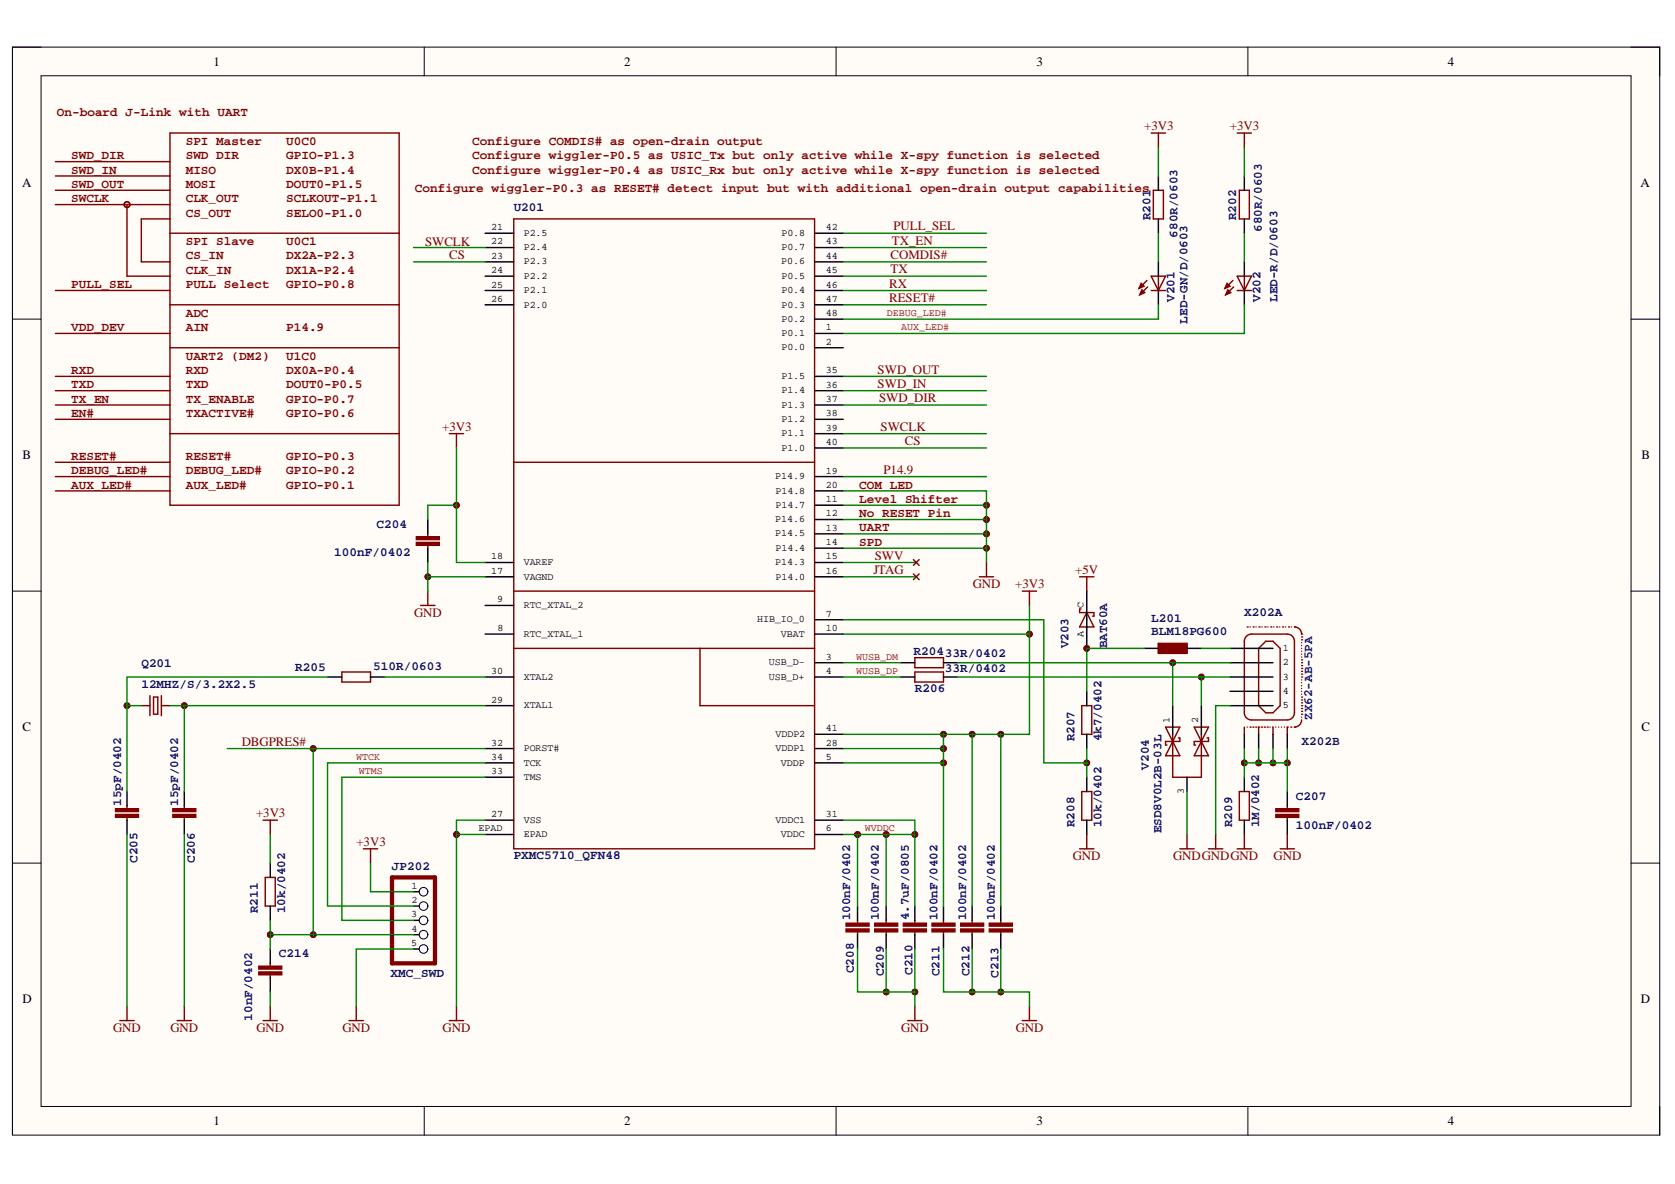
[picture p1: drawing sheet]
<svg xmlns="http://www.w3.org/2000/svg" width="297mm" height="210mm" viewBox="0 0 297 210" stroke-linecap="round" stroke-linejoin="round" font-family="sans-serif">
<defs><g id="words">
<g font-size="2.3">
<text x="37.8" y="11.7">1</text>
<text x="110.7" y="11.7">2</text>
<text x="183.8" y="11.7">3</text>
<text x="256.8" y="11.7">4</text>
<text x="3.9" y="33.2">A</text>
<text x="290.9" y="33.2">A</text>
<text x="4" y="81.4">B</text>
<text x="291.1" y="81.4">B</text>
<text x="4" y="129.7">C</text>
<text x="291.1" y="129.7">C</text>
<text x="4" y="177.9">D</text>
<text x="291" y="177.9">D</text>
<text x="37.8" y="199.5">1</text>
<text x="110.7" y="199.5">2</text>
<text x="183.8" y="199.5">3</text>
<text x="256.8" y="199.5">4</text>
</g>
<g font-size="2.3" fill="#800000">
<text x="202.9" y="23.1">+3V3</text>
<text x="218.1" y="23.1">+3V3</text>
<text x="158.4" y="40.8">PULL_SEL</text>
<text x="75.4" y="43.6">SWCLK</text>
<text x="79.7" y="45.9">CS</text>
<text x="157.9" y="45.9">COMDIS#</text>
<text x="158.2" y="43.4">TX_EN</text>
<text x="157.7" y="53.5">RESET#</text>
<text x="157.7" y="51">RX</text>
<text x="157.9" y="48.4">TX</text>
<text x="155.6" y="66.2">SWD_OUT</text>
<text x="155.6" y="68.8">SWD_IN</text>
<text x="155.9" y="71.3">SWD_DIR</text>
<text x="78.4" y="76.4">+3V3</text>
<text x="156.1" y="76.4">SWCLK</text>
<text x="156.7" y="84">P14.9</text>
<text x="160.5" y="78.9">CS</text>
<text x="154.9" y="101.7">JTAG</text>
<text x="155.1" y="99.2">SWV</text>
<text x="190.7" y="101.7">+5V</text>
<text x="172.5" y="104.3">GND</text>
<text x="180" y="104.3">+3V3</text>
<text x="73.4" y="109.3">GND</text>
<text x="42.9" y="132.2">DBGPRES#</text>
<text x="45.4" y="144.9">+3V3</text>
<text x="63.2" y="150">+3V3</text>
<text x="190.3" y="152.5">GND</text>
<text x="208.1" y="152.5">GNDGNDGND</text>
<text x="225.9" y="152.5">GND</text>
<text x="20.1" y="183">GND</text>
<text x="30.2" y="183">GND</text>
<text x="45.5" y="183">GND</text>
<text x="60.7" y="183">GND</text>
<text x="78.5" y="183">GND</text>
<text x="159.8" y="183">GND</text>
<text x="180.1" y="183">GND</text>
</g>
<g font-size="2.2" fill="#800000">
<text x="10.1" y="20.6">On-board J-Link with UART</text>
<text x="12.6" y="28.3">SWD_DIR</text>
<text x="32.9" y="25.7">SPI Master</text>
<text x="32.9" y="28.3">SWD DIR</text>
<text x="50.7" y="25.7">U0C0</text>
<text x="50.7" y="28.3">GPIO-P1.3</text>
<text x="83.7" y="25.7">Configure COMDIS# as open-drain output</text>
<text x="83.7" y="28.3">Configure wiggler-P0.5 as USIC_Tx but only active while X-spy function is selected</text>
<text x="12.6" y="33.3">SWD_OUT</text>
<text x="12.6" y="35.9">SWCLK</text>
<text x="12.6" y="30.8">SWD_IN</text>
<text x="32.9" y="33.3">MOSI</text>
<text x="32.9" y="35.9">CLK_OUT</text>
<text x="32.9" y="30.8">MISO</text>
<text x="50.7" y="35.9">SCLKOUT-P1.1</text>
<text x="50.7" y="30.8">DX0B-P1.4</text>
<text x="50.7" y="33.3">DOUT0-P1.5</text>
<text x="73.6" y="34.1">Configure wiggler-P0.3 as RESET# detect input but with additional open-drain output capabilities</text>
<text x="83.7" y="30.8">Configure wiggler-P0.4 as USIC_Rx but only active while X-spy function is selected</text>
<text x="32.9" y="38.4">CS_OUT</text>
<text x="50.7" y="38.4">SELO0-P1.0</text>
<text x="32.9" y="43.5">SPI Slave</text>
<text x="32.9" y="46">CS_IN</text>
<text x="50.7" y="43.5">U0C1</text>
<text x="50.7" y="46">DX2A-P2.3</text>
<text x="12.6" y="51.1">PULL_SEL</text>
<text x="32.9" y="48.5">CLK_IN</text>
<text x="32.9" y="51.1">PULL Select</text>
<text x="50.7" y="48.5">DX1A-P2.4</text>
<text x="50.7" y="51.1">GPIO-P0.8</text>
<text x="12.6" y="58.7">VDD_DEV</text>
<text x="32.9" y="56.2">ADC</text>
<text x="32.9" y="58.7">AIN</text>
<text x="50.7" y="58.7">P14.9</text>
<text x="32.9" y="63.8">UART2 (DM2)</text>
<text x="50.7" y="63.8">U1C0</text>
<text x="12.6" y="66.3">RXD</text>
<text x="12.6" y="68.8">TXD</text>
<text x="12.6" y="71.4">TX_EN</text>
<text x="32.9" y="66.3">RXD</text>
<text x="32.9" y="68.8">TXD</text>
<text x="32.9" y="71.4">TX_ENABLE</text>
<text x="50.7" y="66.3">DX0A-P0.4</text>
<text x="50.7" y="68.8">DOUT0-P0.5</text>
<text x="50.7" y="71.4">GPIO-P0.7</text>
<text x="12.6" y="73.9">EN#</text>
<text x="32.9" y="73.9">TXACTIVE#</text>
<text x="50.7" y="73.9">GPIO-P0.6</text>
<text x="12.6" y="81.6">RESET#</text>
<text x="32.9" y="81.6">RESET#</text>
<text x="50.7" y="81.6">GPIO-P0.3</text>
<text x="12.6" y="84.1">DEBUG_LED#</text>
<text x="12.6" y="86.6">AUX_LED#</text>
<text x="32.9" y="84.1">DEBUG_LED#</text>
<text x="32.9" y="86.6">AUX_LED#</text>
<text x="50.7" y="84.1">GPIO-P0.2</text>
<text x="50.7" y="86.6">GPIO-P0.1</text>
<text x="152.3" y="89.2">Level Shifter</text>
<text x="152.3" y="86.6">COM LED</text>
<text x="152.3" y="94.2">UART</text>
<text x="152.3" y="91.7">No RESET Pin</text>
<text x="152.3" y="96.8">SPD</text>
</g>
<g font-size="2.2" fill="#000080">
<text x="91.1" y="37.4">U201</text>
<text x="204" y="39.1" transform="rotate(-90 204 39.1)">R201</text>
<text x="219.2" y="39.1" transform="rotate(-90 219.2 39.1)">R202</text>
<text x="223.8" y="41.1" transform="rotate(-90 223.8 41.1)">680R/0603</text>
<text x="208.8" y="42.1" transform="rotate(-90 208.8 42.1)">680R/0603</text>
<text x="208.3" y="53.5" transform="rotate(-90 208.3 53.5)">V201</text>
<text x="223.5" y="53.5" transform="rotate(-90 223.5 53.5)">V202</text>
<text x="226.6" y="53.5" transform="rotate(-90 226.6 53.5)">LED-R/D/0603</text>
<text x="210.6" y="57.4" transform="rotate(-90 210.6 57.4)">LED-GN/D/0603</text>
<text x="66.8" y="93.6">C204</text>
<text x="59.3" y="98.7">100nF/0402</text>
<text x="204.1" y="110.2">L201</text>
<text x="204.1" y="112.5">BLM18PG600</text>
<text x="220.7" y="109.2">X202A</text>
<text x="25.1" y="118.3">Q201</text>
<text x="52.3" y="118.9">R205</text>
<text x="66.2" y="118.8">510R/0603</text>
<text x="162" y="116.1">R20433R/0402</text>
<text x="167.6" y="119.1">33R/0402</text>
<text x="189.5" y="115" transform="rotate(-90 189.5 115)">V203</text>
<text x="196.3" y="115" transform="rotate(-90 196.3 115)">BAT60A</text>
<text x="25.1" y="121.9">12MHZ/S/3.2X2.5</text>
<text x="162.2" y="122.6">R206</text>
<text x="190.6" y="131.4" transform="rotate(-90 190.6 131.4)">R207</text>
<text x="195.3" y="131.4" transform="rotate(-90 195.3 131.4)">4k7/0402</text>
<text x="232.7" y="127.6" transform="rotate(-90 232.7 127.6)">ZX62-AB-5PA</text>
<text x="203.7" y="136.5" transform="rotate(-90 203.7 136.5)">V204</text>
<text x="230.8" y="132">X202B</text>
<text x="21.5" y="142.9" transform="rotate(-90 21.5 142.9)">15pF/0402</text>
<text x="31.6" y="142.9" transform="rotate(-90 31.6 142.9)">15pF/0402</text>
<text x="229.8" y="141.8">C207</text>
<text x="190.6" y="146.7" transform="rotate(-90 190.6 146.7)">R208</text>
<text x="195.3" y="146.7" transform="rotate(-90 195.3 146.7)">10k/0402</text>
<text x="206" y="147.7" transform="rotate(-90 206 147.7)">ESD8V0L2B-03L</text>
<text x="218.5" y="146.7" transform="rotate(-90 218.5 146.7)">R209</text>
<text x="223.3" y="146.7" transform="rotate(-90 223.3 146.7)">1M/0402</text>
<text x="229.8" y="146.9">100nF/0402</text>
<text x="24.4" y="153" transform="rotate(-90 24.4 153)">C205</text>
<text x="34.5" y="153" transform="rotate(-90 34.5 153)">C206</text>
<text x="69.5" y="154.2">JP202</text>
<text x="91.1" y="152.3">PXMC5710_QFN48</text>
<text x="45.7" y="161.9" transform="rotate(-90 45.7 161.9)">R211</text>
<text x="50.6" y="161.9" transform="rotate(-90 50.6 161.9)">10k/0402</text>
<text x="150.8" y="163.1" transform="rotate(-90 150.8 163.1)">100nF/0402</text>
<text x="155.9" y="163.1" transform="rotate(-90 155.9 163.1)">100nF/0402</text>
<text x="161.2" y="163.1" transform="rotate(-90 161.2 163.1)">4.7uF/0805</text>
<text x="166.3" y="163.1" transform="rotate(-90 166.3 163.1)">100nF/0402</text>
<text x="171.3" y="163.1" transform="rotate(-90 171.3 163.1)">100nF/0402</text>
<text x="176.4" y="163.1" transform="rotate(-90 176.4 163.1)">100nF/0402</text>
<text x="49.5" y="169.7">C214</text>
<text x="69.2" y="173.2">XMC_SWD</text>
<text x="151.4" y="172.6" transform="rotate(-90 151.4 172.6)">C208</text>
<text x="156.7" y="173.1" transform="rotate(-90 156.7 173.1)">C209</text>
<text x="161.8" y="172.8" transform="rotate(-90 161.8 172.8)">C210</text>
<text x="166.6" y="173.1" transform="rotate(-90 166.6 173.1)">C211</text>
<text x="172" y="173.1" transform="rotate(-90 172 173.1)">C212</text>
<text x="177.1" y="173.3" transform="rotate(-90 177.1 173.3)">C213</text>
<text x="44.7" y="180.9" transform="rotate(-90 44.7 180.9)">10nF/0402</text>
</g>
<g font-size="1.8">
<text x="87.1" y="40.8">21</text>
<text x="92.9" y="41.8">P2.5</text>
<text x="138.6" y="41.8">P0.8</text>
<text x="146.5" y="40.8">42</text>
<text x="87.1" y="45.9">23</text>
<text x="87.1" y="43.3">22</text>
<text x="92.9" y="46.9">P2.3</text>
<text x="92.9" y="44.3">P2.4</text>
<text x="138.5" y="46.9">P0.6</text>
<text x="138.6" y="44.3">P0.7</text>
<text x="146.5" y="45.9">44</text>
<text x="146.5" y="43.3">43</text>
<text x="87.1" y="53.5">26</text>
<text x="87.1" y="51">25</text>
<text x="87.1" y="48.4">24</text>
<text x="92.9" y="52">P2.1</text>
<text x="92.9" y="49.5">P2.2</text>
<text x="138.6" y="52">P0.4</text>
<text x="138.6" y="49.5">P0.5</text>
<text x="146.5" y="53.5">47</text>
<text x="146.5" y="51">46</text>
<text x="146.5" y="48.4">45</text>
<text x="92.9" y="54.5">P2.0</text>
<text x="138.6" y="59.6">P0.1</text>
<text x="138.6" y="57.1">P0.2</text>
<text x="138.6" y="54.5">P0.3</text>
<text x="146.5" y="58.6">1</text>
<text x="146.5" y="56">48</text>
<text x="138.6" y="62.1">P0.0</text>
<text x="146.5" y="61.1">2</text>
<text x="138.6" y="69.7">P1.4</text>
<text x="138.6" y="67.2">P1.5</text>
<text x="146.5" y="71.2">37</text>
<text x="146.5" y="68.7">36</text>
<text x="146.5" y="66.2">35</text>
<text x="138.6" y="77.4">P1.1</text>
<text x="138.6" y="74.8">P1.2</text>
<text x="138.6" y="72.3">P1.3</text>
<text x="146.5" y="76.4">39</text>
<text x="146.5" y="73.8">38</text>
<text x="138.6" y="79.9">P1.0</text>
<text x="146.5" y="78.9">40</text>
<text x="146.5" y="84">19</text>
<text x="137.5" y="85">P14.9</text>
<text x="137.5" y="87.5">P14.8</text>
<text x="146.5" y="89">11</text>
<text x="146.5" y="86.5">20</text>
<text x="137.5" y="95.1">P14.5</text>
<text x="137.5" y="92.6">P14.6</text>
<text x="137.5" y="90">P14.7</text>
<text x="146.5" y="94.1">13</text>
<text x="146.5" y="91.6">12</text>
<text x="87.1" y="99.2">18</text>
<text x="87.1" y="101.7">17</text>
<text x="92.9" y="100.2">VAREF</text>
<text x="137.5" y="100.2">P14.3</text>
<text x="137.5" y="97.6">P14.4</text>
<text x="146.5" y="101.7">16</text>
<text x="146.5" y="99.2">15</text>
<text x="146.5" y="96.6">14</text>
<text x="88.2" y="106.8">9</text>
<text x="92.9" y="102.8">VAGND</text>
<text x="92.9" y="107.8">RTC_XTAL_2</text>
<text x="137.5" y="102.8">P14.0</text>
<text x="192.2" y="107.8" transform="rotate(-90 192.2 107.8)">C</text>
<text x="88.2" y="111.9">8</text>
<text x="92.9" y="112.9">RTC_XTAL_1</text>
<text x="134.3" y="110.4">HIB_IO_0</text>
<text x="138.5" y="112.9">VBAT</text>
<text x="146.5" y="111.9">10</text>
<text x="146.5" y="109.3">7</text>
<text x="192.2" y="113" transform="rotate(-90 192.2 113)">A</text>
<text x="87.1" y="119.5">30</text>
<text x="136.4" y="118">USB_D-</text>
<text x="146.5" y="116.9">3</text>
<text x="146.5" y="119.5">4</text>
<text x="227.5" y="115.4">1</text>
<text x="227.5" y="118">2</text>
<text x="87.1" y="124.5">29</text>
<text x="92.9" y="125.6">XTAL1</text>
<text x="92.9" y="120.5">XTAL2</text>
<text x="136.3" y="120.5">USB_D+</text>
<text x="227.5" y="120.5">3</text>
<text x="227.5" y="123">4</text>
<text x="227.5" y="125.6">5</text>
<text x="137.5" y="130.7">VDDP2</text>
<text x="146.5" y="129.7">41</text>
<text x="207.4" y="128.1" transform="rotate(-90 207.4 128.1)">1</text>
<text x="212.5" y="128.1" transform="rotate(-90 212.5 128.1)">2</text>
<text x="87.1" y="132.2">32</text>
<text x="87.1" y="137.3">33</text>
<text x="87.1" y="134.7">34</text>
<text x="92.9" y="133.2">PORST#</text>
<text x="92.9" y="135.7">TCK</text>
<text x="137.5" y="133.2">VDDP1</text>
<text x="138.5" y="135.7">VDDP</text>
<text x="146.5" y="132.2">28</text>
<text x="146.5" y="134.7">5</text>
<text x="92.9" y="138.3">TMS</text>
<text x="210" y="140.7" transform="rotate(-90 210 140.7)">3</text>
<text x="84.8" y="147.4">EPAD</text>
<text x="87.1" y="144.9">27</text>
<text x="92.9" y="145.9">VSS</text>
<text x="92.9" y="148.4">EPAD</text>
<text x="137.5" y="145.9">VDDC1</text>
<text x="138.5" y="148.4">VDDC</text>
<text x="146.5" y="147.4">6</text>
<text x="146.5" y="144.9">31</text>
<text x="73" y="157.6">1</text>
<text x="73" y="160.1">2</text>
<text x="72.9" y="162.6">3</text>
<text x="72.9" y="167.7">5</text>
<text x="73" y="165.2">4</text>
</g>
<g font-size="1.8" fill="#800000">
<text x="157.3" y="56">DEBUG_LED#</text>
<text x="159.8" y="58.6">AUX_LED#</text>
<text x="151.8" y="116.9">WUSB_DM</text>
<text x="151.8" y="119.5">WUSB_DP</text>
<text x="63.2" y="134.7">WTCK</text>
<text x="63.7" y="137.3">WTMS</text>
<text x="153.4" y="147.4">WVDDC</text>
</g>
</g></defs>
<path d="M2.2 8.4h292.1v192.8h-292.1z" fill-rule="evenodd" fill="#fffcf8"/>
<path d="M2.2 8.4h292.1v192.8h-292.1z" fill="none" stroke="#000" stroke-width=".18"/>
<path d="M7.3 13.4h281.9v182.8h-281.9z" fill-rule="evenodd" fill="#fffcf8"/>
<g fill="none" stroke="#000" stroke-width=".18">
<path d="M2.2 8.4h5.1M7.3 13.4h281.9v182.8h-281.9zM75.2 8.4v5M148.3 8.4v5M221.3 8.4v5M289.2 8.4h5.1v5M2.2 56.6h5.1M289.2 56.6h5.1M2.2 104.8h5.1M289.2 104.8h5.1M2.2 153h5.1M289.2 153h5.1"/>
<path d="M75.2 196.2v5M148.3 196.2v5M221.3 196.2v5M294.3 196.2v5"/>
</g>
<circle cx="22.5" cy="125.1" r=".51" fill="#000080"/>
<circle cx="22.5" cy="125.1" r=".51" fill="none" stroke="#000080" stroke-width=".18"/>
<circle cx="32.7" cy="125.1" r=".51" fill="#000080"/>
<circle cx="32.7" cy="125.1" r=".51" fill="none" stroke="#000080" stroke-width=".18"/>
<circle cx="47.9" cy="165.7" r=".51" fill="#000080"/>
<circle cx="47.9" cy="165.7" r=".51" fill="none" stroke="#000080" stroke-width=".18"/>
<circle cx="55.5" cy="165.7" r=".51" fill="#000080"/>
<circle cx="55.5" cy="165.7" r=".51" fill="none" stroke="#000080" stroke-width=".18"/>
<circle cx="55.5" cy="132.7" r=".51" fill="#000080"/>
<circle cx="55.5" cy="132.7" r=".51" fill="none" stroke="#000080" stroke-width=".18"/>
<circle cx="75.9" cy="102.3" r=".51" fill="#000080"/>
<circle cx="75.9" cy="102.3" r=".51" fill="none" stroke="#000080" stroke-width=".18"/>
<circle cx="80.9" cy="147.9" r=".51" fill="#000080"/>
<circle cx="80.9" cy="147.9" r=".51" fill="none" stroke="#000080" stroke-width=".18"/>
<circle cx="80.9" cy="89.6" r=".51" fill="#000080"/>
<circle cx="80.9" cy="89.6" r=".51" fill="none" stroke="#000080" stroke-width=".18"/>
<circle cx="152.1" cy="147.9" r=".51" fill="#000080"/>
<circle cx="152.1" cy="147.9" r=".51" fill="none" stroke="#000080" stroke-width=".18"/>
<circle cx="157.2" cy="175.9" r=".51" fill="#000080"/>
<circle cx="157.2" cy="175.9" r=".51" fill="none" stroke="#000080" stroke-width=".18"/>
<circle cx="157.2" cy="147.9" r=".51" fill="#000080"/>
<circle cx="157.2" cy="147.9" r=".51" fill="none" stroke="#000080" stroke-width=".18"/>
<circle cx="162.2" cy="175.9" r=".51" fill="#000080"/>
<circle cx="162.2" cy="175.9" r=".51" fill="none" stroke="#000080" stroke-width=".18"/>
<circle cx="162.2" cy="147.9" r=".51" fill="#000080"/>
<circle cx="162.2" cy="147.9" r=".51" fill="none" stroke="#000080" stroke-width=".18"/>
<circle cx="167.3" cy="135.2" r=".51" fill="#000080"/>
<circle cx="167.3" cy="135.2" r=".51" fill="none" stroke="#000080" stroke-width=".18"/>
<circle cx="167.3" cy="132.7" r=".51" fill="#000080"/>
<circle cx="167.3" cy="132.7" r=".51" fill="none" stroke="#000080" stroke-width=".18"/>
<circle cx="167.3" cy="130.2" r=".51" fill="#000080"/>
<circle cx="167.3" cy="130.2" r=".51" fill="none" stroke="#000080" stroke-width=".18"/>
<circle cx="172.4" cy="175.9" r=".51" fill="#000080"/>
<circle cx="172.4" cy="175.9" r=".51" fill="none" stroke="#000080" stroke-width=".18"/>
<circle cx="172.4" cy="130.2" r=".51" fill="#000080"/>
<circle cx="172.4" cy="130.2" r=".51" fill="none" stroke="#000080" stroke-width=".18"/>
<circle cx="174.9" cy="97.2" r=".51" fill="#000080"/>
<circle cx="174.9" cy="97.2" r=".51" fill="none" stroke="#000080" stroke-width=".18"/>
<circle cx="174.9" cy="94.6" r=".51" fill="#000080"/>
<circle cx="174.9" cy="94.6" r=".51" fill="none" stroke="#000080" stroke-width=".18"/>
<circle cx="174.9" cy="92.1" r=".51" fill="#000080"/>
<circle cx="174.9" cy="92.1" r=".51" fill="none" stroke="#000080" stroke-width=".18"/>
<circle cx="174.9" cy="89.6" r=".51" fill="#000080"/>
<circle cx="174.9" cy="89.6" r=".51" fill="none" stroke="#000080" stroke-width=".18"/>
<circle cx="177.5" cy="175.9" r=".51" fill="#000080"/>
<circle cx="177.5" cy="175.9" r=".51" fill="none" stroke="#000080" stroke-width=".18"/>
<circle cx="177.5" cy="130.2" r=".51" fill="#000080"/>
<circle cx="177.5" cy="130.2" r=".51" fill="none" stroke="#000080" stroke-width=".18"/>
<circle cx="182.6" cy="112.4" r=".51" fill="#000080"/>
<circle cx="182.6" cy="112.4" r=".51" fill="none" stroke="#000080" stroke-width=".18"/>
<circle cx="192.7" cy="135.3" r=".51" fill="#000080"/>
<circle cx="192.7" cy="135.3" r=".51" fill="none" stroke="#000080" stroke-width=".18"/>
<circle cx="192.7" cy="114.9" r=".51" fill="#000080"/>
<circle cx="192.7" cy="114.9" r=".51" fill="none" stroke="#000080" stroke-width=".18"/>
<circle cx="208" cy="117.5" r=".51" fill="#000080"/>
<circle cx="208" cy="117.5" r=".51" fill="none" stroke="#000080" stroke-width=".18"/>
<circle cx="213" cy="120" r=".51" fill="#000080"/>
<circle cx="213" cy="120" r=".51" fill="none" stroke="#000080" stroke-width=".18"/>
<circle cx="220.7" cy="135.3" r=".51" fill="#000080"/>
<circle cx="220.7" cy="135.3" r=".51" fill="none" stroke="#000080" stroke-width=".18"/>
<circle cx="223.2" cy="135.3" r=".51" fill="#000080"/>
<circle cx="223.2" cy="135.3" r=".51" fill="none" stroke="#000080" stroke-width=".18"/>
<circle cx="225.7" cy="135.3" r=".51" fill="#000080"/>
<circle cx="225.7" cy="135.3" r=".51" fill="none" stroke="#000080" stroke-width=".18"/>
<circle cx="228.3" cy="135.3" r=".51" fill="#000080"/>
<circle cx="228.3" cy="135.3" r=".51" fill="none" stroke="#000080" stroke-width=".18"/>
<g fill="none" stroke="#800000" stroke-width=".25">
<path d="M9.8 33.7h20.3M9.8 36.3h20.3M9.8 31.2h20.3M9.8 28.7h20.3M22.5 36.3v12.7h7.6M30.1 38.8h-5v7.6h5M30.1 23.6h40.7v66h-40.7zM9.8 59.1h20.3M9.8 51.5h20.3M30.1 41.3h40.7M30.1 54h40.7M9.8 66.7h20.3"/>
<path d="M9.8 69.3h20.3M9.8 74.3h20.3M9.8 71.8h20.3M30.1 61.7h40.7M30.1 76.9h40.7M9.8 82h20.3M9.8 84.5h20.3M9.8 87h20.3M162 99.2l1 1M163 99.2l-1 1M162 101.7l1 1.1M163 101.7l-1 1.1"/>
<path d="M205.4 114.1h5.1v1.7h-5.1z"/>
<circle cx="22.5" cy="36.3" r=".51"/>
</g>
<path d="M205.4 114.2h4.8v1.5h-4.8z" fill-rule="evenodd" fill="#800000"/>
<path d="M205.4 114.2h4.8v1.5h-4.8z" fill="none" stroke="#800000" stroke-width=".25"/>
<path d="M210.2 114.2h.3v1.5h-.3z" fill-rule="evenodd" fill="#800000"/>
<g fill="none" stroke="#800000" stroke-width=".25">
<path d="M60.6 119.1h5.1v1.8h-5.1zM210.2 114.2h.3v1.5h-.3zM25.1 125.1h1.5M26.6 123.3v3.6M27.2 123.6h.8v3h-.8zM28.6 125.1h1.5M28.6 123.3v3.6M206.7 128.9h2.5l-2.5 5.1h2.5zM208 130.2v7.6h5v-7.6M209 130.8h.2v.6h-2.5v.7h.2M211.8 128.9h2.5l-2.5 5.1h2.5zM214.1 130.8h.2v.6h-2.5v.7h.2"/>
<path d="M162.2 163.2v.5M162.2 165.2v.5"/>
</g>
<path d="M202.9 114.9h2.5M210.5 114.9h2.5M58.1 120h2.5M65.7 120h2.5M208 125.1v5.1M210.5 137.8v2.5M213 125.1v5.1" fill="none" stroke="#000" stroke-width=".25"/>
<path d="M160.2 164.7h4.1v.5h-4.1z" fill-rule="evenodd" fill="#800000"/>
<path d="M160.2 164.7h4.1v.5h-4.1z" fill="none" stroke="#800000" stroke-width=".25"/>
<path d="M160.2 163.7h4.1v.5h-4.1z" fill-rule="evenodd" fill="#800000"/>
<path d="M162.2 116.6h5.1v1.8h-5.1zM162.2 119.1h5.1v1.8h-5.1zM22.5 142.9v.5M22.5 144.9v.5M160.2 163.7h4.1v.5h-4.1z" fill="none" stroke="#800000" stroke-width=".25"/>
<path d="M159.7 117.5h2.5M167.3 117.5h2.6M159.7 120h2.5M167.3 120h2.6M162.2 160.6v2.6M162.2 165.7v2.5" fill="none" stroke="#000" stroke-width=".25"/>
<path d="M20.5 144.4h4.1v.5h-4.1z" fill-rule="evenodd" fill="#800000"/>
<path d="M20.5 144.4h4.1v.5h-4.1z" fill="none" stroke="#800000" stroke-width=".25"/>
<path d="M20.5 143.4h4.1v.5h-4.1z" fill-rule="evenodd" fill="#800000"/>
<path d="M20.5 143.4h4.1v.5h-4.1zM32.7 142.9v.5M32.7 144.9v.5" fill="none" stroke="#800000" stroke-width=".25"/>
<path d="M22.5 140.3v2.6M22.5 145.4v2.5" fill="none" stroke="#000" stroke-width=".25"/>
<path d="M30.7 144.4h4v.5h-4z" fill-rule="evenodd" fill="#800000"/>
<path d="M30.7 144.4h4v.5h-4z" fill="none" stroke="#800000" stroke-width=".25"/>
<path d="M30.7 143.4h4v.5h-4z" fill-rule="evenodd" fill="#800000"/>
<path d="M30.7 143.4h4v.5h-4zM157.2 163.2v.5M157.2 165.2v.5" fill="none" stroke="#800000" stroke-width=".25"/>
<path d="M32.7 140.3v2.6M32.7 145.4v2.5" fill="none" stroke="#000" stroke-width=".25"/>
<path d="M155.1 164.7h4.1v.5h-4.1z" fill-rule="evenodd" fill="#800000"/>
<path d="M155.1 164.7h4.1v.5h-4.1z" fill="none" stroke="#800000" stroke-width=".25"/>
<path d="M155.1 163.7h4.1v.5h-4.1z" fill-rule="evenodd" fill="#800000"/>
<path d="M155.1 163.7h4.1v.5h-4.1zM177.5 163.2v.5M177.5 165.2v.5" fill="none" stroke="#800000" stroke-width=".25"/>
<path d="M157.2 160.6v2.6M157.2 165.7v2.5" fill="none" stroke="#000" stroke-width=".25"/>
<path d="M175.4 164.7h4.1v.5h-4.1z" fill-rule="evenodd" fill="#800000"/>
<path d="M175.4 164.7h4.1v.5h-4.1z" fill="none" stroke="#800000" stroke-width=".25"/>
<path d="M175.4 163.7h4.1v.5h-4.1z" fill-rule="evenodd" fill="#800000"/>
<path d="M204.5 33.7h1.8v5.1h-1.8zM203.4 49.7l-1.4 1.4M203.5 50.9l-1.4 1.4M204.1 49h2.6l-1.3 2.5zM204.1 51.5h2.6M205.4 49v2.5M175.4 163.7h4.1v.5h-4.1z" fill="none" stroke="#800000" stroke-width=".25"/>
<path d="M205.4 31.2v2.5M205.4 38.8v2.5M177.5 160.6v2.6M177.5 165.7v2.5" fill="none" stroke="#000" stroke-width=".25"/>
<path d="M202.4 50.2l.5 .5-.9 .4z" fill="#800000"/>
<path d="M202.4 50.2l.5 .5-.9 .4z" fill="none" stroke="#800000" stroke-width=".25"/>
<path d="M202.5 51.4l.5 .5-.9 .4z" fill="#800000"/>
<path d="M202.5 51.4l.5 .5-.9 .4zM75.9 94.6v.6M75.9 96.7v.5" fill="none" stroke="#800000" stroke-width=".25"/>
<path d="M205.4 46.4v2.6M205.4 51.5v2.5" fill="none" stroke="#000" stroke-width=".25"/>
<path d="M73.8 96.2h4.1v.5h-4.1z" fill-rule="evenodd" fill="#800000"/>
<path d="M73.8 96.2h4.1v.5h-4.1z" fill="none" stroke="#800000" stroke-width=".25"/>
<path d="M73.8 95.2h4.1v.5h-4.1z" fill-rule="evenodd" fill="#800000"/>
<path d="M73.8 95.2h4.1v.5h-4.1zM47.9 170.8v.5M47.9 172.8v.5" fill="none" stroke="#800000" stroke-width=".25"/>
<path d="M75.9 92.1v2.5M75.9 97.2v2.5" fill="none" stroke="#000" stroke-width=".25"/>
<path d="M45.9 172.3h4.1v.5h-4.1z" fill-rule="evenodd" fill="#800000"/>
<path d="M45.9 172.3h4.1v.5h-4.1z" fill="none" stroke="#800000" stroke-width=".25"/>
<path d="M45.9 171.3h4.1v.5h-4.1z" fill-rule="evenodd" fill="#800000"/>
<path d="M45.9 171.3h4.1v.5h-4.1zM172.4 163.2v.5M172.4 165.2v.5" fill="none" stroke="#800000" stroke-width=".25"/>
<path d="M47.9 168.2v2.6M47.9 173.3v2.6" fill="none" stroke="#000" stroke-width=".25"/>
<path d="M170.4 164.7h4v.5h-4z" fill-rule="evenodd" fill="#800000"/>
<path d="M170.4 164.7h4v.5h-4z" fill="none" stroke="#800000" stroke-width=".25"/>
<path d="M170.4 163.7h4v.5h-4z" fill-rule="evenodd" fill="#800000"/>
<path d="M152.1 163.2v.5M152.1 165.2v.5M170.4 163.7h4v.5h-4z" fill="none" stroke="#800000" stroke-width=".25"/>
<path d="M172.4 160.6v2.6M172.4 165.7v2.5" fill="none" stroke="#000" stroke-width=".25"/>
<path d="M150 164.7h4.1v.5h-4.1z" fill-rule="evenodd" fill="#800000"/>
<path d="M150 164.7h4.1v.5h-4.1z" fill="none" stroke="#800000" stroke-width=".25"/>
<path d="M150 163.7h4.1v.5h-4.1z" fill-rule="evenodd" fill="#800000"/>
<path d="M150 163.7h4.1v.5h-4.1zM167.3 163.2v.5M167.3 165.2v.5" fill="none" stroke="#800000" stroke-width=".25"/>
<path d="M152.1 160.6v2.6M152.1 165.7v2.5" fill="none" stroke="#000" stroke-width=".25"/>
<path d="M165.3 164.7h4v.5h-4z" fill-rule="evenodd" fill="#800000"/>
<path d="M165.3 164.7h4v.5h-4z" fill="none" stroke="#800000" stroke-width=".25"/>
<path d="M165.3 163.7h4v.5h-4z" fill-rule="evenodd" fill="#800000"/>
<path d="M91.1 38.8h53.4v111.7h-53.4zM91.1 82h53.4M91.1 114.9h53.4M91.1 104.8h53.4M124.1 114.9v10.2h20.4M191.7 108h-.2v.6h2.5v.6h-.3M192.7 108.6l1.3 2.5h-2.5zM47 155.6h1.8v5h-1.8zM219.8 140.3h1.8v5.1h-1.8zM228.3 142.9v.5M228.3 144.9v.5M165.3 163.7h4v.5h-4z" fill="none" stroke="#800000" stroke-width=".25"/>
<g fill="none" stroke="#000" stroke-width=".25">
<path d="M86 54h5.1M86 51.5h5.1M86 49h5.1M86 46.4h5.1M86 43.9h5.1M86 41.3h5.1M144.5 59.1h5M144.5 56.6h5M144.5 54h5M144.5 51.5h5M144.5 49h5M144.5 46.4h5"/>
<path d="M144.5 43.9h5M144.5 41.3h5M144.5 61.7h5M144.5 79.4h5M144.5 76.9h5M144.5 74.3h5M144.5 71.8h5M144.5 69.3h5M144.5 66.7h5M86 99.7h5.1M144.5 99.7h5M144.5 97.2h5"/>
<path d="M144.5 94.6h5M144.5 92.1h5M144.5 89.6h5M144.5 87h5M144.5 84.5h5M86 102.3h5.1M86 112.4h5.1M86 107.3h5.1M144.5 102.3h5M144.5 112.4h5M144.5 109.9h5M144.5 117.5h5"/>
<path d="M192.7 104.8v10.1M86 132.7h5.1M86 135.2h5.1M86 125.1h5.1M86 120h5.1M86 137.8h5.1M144.5 132.7h5M144.5 135.2h5M144.5 130.2h5M144.5 120h5M220.7 137.8v2.5M47.9 153v2.6"/>
<path d="M86 147.9h5.1M86 145.4h5.1M144.5 147.9h5M144.5 145.4h5M220.7 145.4v2.5M47.9 160.6v2.6M167.3 160.6v2.6M167.3 165.7v2.5"/>
</g>
<path d="M226.3 144.4h4v.5h-4z" fill-rule="evenodd" fill="#800000"/>
<path d="M226.3 144.4h4v.5h-4z" fill="none" stroke="#800000" stroke-width=".25"/>
<path d="M226.3 143.4h4v.5h-4z" fill-rule="evenodd" fill="#800000"/>
<path d="M219.8 33.7h1.8v5.1h-1.8zM218.6 49.7l-1.4 1.4M218.8 50.9l-1.4 1.4M219.4 49h2.5l-1.2 2.5zM219.4 51.5h2.5M220.7 49v2.5M191.8 125.1h1.8v5.1h-1.8zM191.8 140.3h1.8v5.1h-1.8zM226.3 143.4h4v.5h-4z" fill="none" stroke="#800000" stroke-width=".25"/>
<path d="M220.7 31.2v2.5M220.7 38.8v2.5M192.7 122.6v2.5M192.7 130.2v2.5M192.7 137.8v2.5M192.7 145.4v2.5M228.3 140.3v2.6M228.3 145.4v2.5" fill="none" stroke="#000" stroke-width=".25"/>
<path d="M217.6 50.2l.5 .5-.9 .4z" fill="#800000"/>
<path d="M217.6 50.2l.5 .5-.9 .4z" fill="none" stroke="#800000" stroke-width=".25"/>
<path d="M217.7 51.4l.6 .5-.9 .4z" fill="#800000"/>
<path d="M217.7 51.4l.6 .5-.9 .4z" fill="none" stroke="#800000" stroke-width=".25"/>
<path d="M220.7 46.4v2.6M220.7 51.5v2.5M73.3 158.1h2.6" fill="none" stroke="#000" stroke-width=".25"/>
<path d="M69.5 155.6h7.6v15.2h-7.6z" fill="none" stroke="#800000" stroke-width=".76"/>
<circle cx="75.1" cy="158.1" r=".76" fill="#f8fcff"/>
<circle cx="75.1" cy="158.1" r=".76" fill="none" stroke="#000" stroke-width=".18"/>
<path d="M73.3 160.6h2.6" fill="none" stroke="#000" stroke-width=".25"/>
<circle cx="75.1" cy="160.6" r=".76" fill="#f8fcff"/>
<circle cx="75.1" cy="160.6" r=".76" fill="none" stroke="#000" stroke-width=".18"/>
<path d="M73.3 163.2h2.6" fill="none" stroke="#000" stroke-width=".25"/>
<circle cx="75.1" cy="163.2" r=".76" fill="#f8fcff"/>
<circle cx="75.1" cy="163.2" r=".76" fill="none" stroke="#000" stroke-width=".18"/>
<path d="M73.3 165.7h2.6" fill="none" stroke="#000" stroke-width=".25"/>
<circle cx="75.1" cy="165.7" r=".76" fill="#f8fcff"/>
<circle cx="75.1" cy="165.7" r=".76" fill="none" stroke="#000" stroke-width=".18"/>
<path d="M73.3 168.2h2.6" fill="none" stroke="#000" stroke-width=".25"/>
<circle cx="75.1" cy="168.2" r=".76" fill="#f8fcff"/>
<circle cx="75.1" cy="168.2" r=".76" fill="none" stroke="#000" stroke-width=".18"/>
<g fill="none" stroke="#800000" stroke-width=".25">
<path d="M204.1 23.6h2.6M205.4 23.6v2.5M219.4 23.6h2.5M220.7 23.6v2.5M79.7 76.9h2.5M80.9 76.9v2.5M174.9 99.7v2.6M74.6 107.3h2.5M75.9 104.8v2.5M173.7 102.3h2.5M181.3 104.8h2.5M182.6 104.8v2.5"/>
<path d="M191.5 102.3h2.5M192.7 102.3v2.5M220.9 112.9l.6-.4 .4-.1h6.4a1.27 1.27 0 0 1 1.3 1.3v12.7a1.27 1.27 0 0 1-1.3 1.2h-6.4a1.27 1.27 0 0 1-1.2-1.2v-12.7zM221.2 111.1h.1M221.7 111.1h.1M222.2 111.1h.1M222.7 111.1h.1M223.2 114.9l1.3-1.2h1.2l1.3 1.2v10.2l-1.3 1.3h-1.2l-1.3-1.3zM223.3 111.1h.1M223.8 111.1h.1M224.3 111.1h.1M224.8 111.1h.1"/>
<path d="M225.4 111.1h.1M225.9 111.1h.1M226.4 111.1h.1M226.9 111.1h.1M227.5 111.1h.1M228 111.1h.1M228.5 111.1h.1M229 111.1h.1M229.6 111.1h.1M229.6 111.1a1.26 1.26 0 0 1 1.2 1.3M230.8 112.4h.1M230.8 112.9h.1"/>
<path d="M230.8 113.4h.1M230.8 117h.1M230.8 117.5h.1M230.8 118h.1M230.8 118.5h.1M230.8 119h.1M230.8 119.5h.1M230.8 113.9h.1M230.8 114.4v.1M230.8 114.9v.1M230.8 115.5h.1M230.8 116h.1"/>
<path d="M230.8 116.5h.1M220.7 128.9v1.3M221.2 128.9h.1M221.7 128.9h.1M222.2 128.9h.1M222.7 128.9h.1M223.2 128.9h.1M223.2 128.9v1.3M223.7 128.9h.1M224.2 128.9h.1M224.7 128.9h.1M225.2 128.9h.1"/>
<path d="M225.7 128.9h.1M225.7 128.9v1.3M226.2 128.9h.1M226.8 128.9h.1M227.3 128.9h.1M227.8 128.9h.1M228.3 128.9h.1M228.3 128.9v1.3M228.9 128.9h.1M229.6 128.9h.1M230.8 127.6a1.26 1.26 0 0 1-1.2 1.3M230.8 120h.1"/>
<path d="M230.8 123.6h.1M230.8 124.1h.1M230.8 124.6h.1M230.8 125.1h.1M230.8 125.6h.1M230.8 126.1h.1M230.8 126.6h.1M230.8 120.5h.1M230.8 121h.1M230.8 121.5v.1M230.8 122.1h.1M230.8 122.6h.1"/>
<path d="M230.8 123.1h.1M230.8 127.1h.1M46.7 145.4h2.5M47.9 145.4v2.5M64.4 150.5h2.6M65.7 150.5v2.5M191.5 150.5h2.5M192.7 147.9v2.6M209.2 150.5h2.6M210.5 147.9v2.6M214.3 150.5h2.5M215.6 147.9v2.6"/>
<path d="M219.4 150.5h2.5M220.7 147.9v2.6M227 150.5h2.6M228.3 147.9v2.6M22.5 178.4v2.5M32.7 178.4v2.5M47.9 178.4v2.5M63.2 178.4v2.5M80.9 178.4v2.5M162.2 178.4v2.5M182.6 178.4v2.5M21.3 180.9h2.5"/>
<path d="M31.4 180.9h2.6M46.7 180.9h2.5M61.9 180.9h2.5M79.7 180.9h2.5M161 180.9h2.5M181.3 180.9h2.5"/>
</g>
<path d="M218.1 114.9h7.6M218.1 117.5h7.6M218.1 120h7.6M218.1 122.6h7.6M218.1 125.1h7.6M220.7 130.2v2.5M223.2 130.2v2.5M225.7 130.2v2.5M228.3 130.2v2.5" fill="none" stroke="#000" stroke-width=".25"/>
<circle cx="162.2" cy="175.9" r=".51" fill="#800000"/>
<circle cx="162.2" cy="175.9" r=".51" fill="none" stroke="#800000" stroke-width=".18"/>
<circle cx="157.2" cy="175.9" r=".51" fill="#800000"/>
<circle cx="157.2" cy="175.9" r=".51" fill="none" stroke="#800000" stroke-width=".18"/>
<circle cx="177.5" cy="175.9" r=".51" fill="#800000"/>
<circle cx="177.5" cy="175.9" r=".51" fill="none" stroke="#800000" stroke-width=".18"/>
<circle cx="172.4" cy="175.9" r=".51" fill="#800000"/>
<circle cx="172.4" cy="175.9" r=".51" fill="none" stroke="#800000" stroke-width=".18"/>
<circle cx="80.9" cy="147.9" r=".51" fill="#800000"/>
<circle cx="80.9" cy="147.9" r=".51" fill="none" stroke="#800000" stroke-width=".18"/>
<circle cx="75.9" cy="102.3" r=".51" fill="#800000"/>
<circle cx="75.9" cy="102.3" r=".51" fill="none" stroke="#800000" stroke-width=".18"/>
<circle cx="174.9" cy="92.1" r=".51" fill="#800000"/>
<circle cx="174.9" cy="92.1" r=".51" fill="none" stroke="#800000" stroke-width=".18"/>
<circle cx="174.9" cy="94.6" r=".51" fill="#800000"/>
<circle cx="174.9" cy="94.6" r=".51" fill="none" stroke="#800000" stroke-width=".18"/>
<circle cx="174.9" cy="97.2" r=".51" fill="#800000"/>
<circle cx="174.9" cy="97.2" r=".51" fill="none" stroke="#800000" stroke-width=".18"/>
<circle cx="174.9" cy="89.6" r=".51" fill="#800000"/>
<circle cx="174.9" cy="89.6" r=".51" fill="none" stroke="#800000" stroke-width=".18"/>
<circle cx="182.6" cy="112.4" r=".51" fill="#800000"/>
<circle cx="182.6" cy="112.4" r=".51" fill="none" stroke="#800000" stroke-width=".18"/>
<circle cx="172.4" cy="130.2" r=".51" fill="#800000"/>
<circle cx="172.4" cy="130.2" r=".51" fill="none" stroke="#800000" stroke-width=".18"/>
<circle cx="177.5" cy="130.2" r=".51" fill="#800000"/>
<circle cx="177.5" cy="130.2" r=".51" fill="none" stroke="#800000" stroke-width=".18"/>
<circle cx="167.3" cy="135.2" r=".51" fill="#800000"/>
<circle cx="167.3" cy="135.2" r=".51" fill="none" stroke="#800000" stroke-width=".18"/>
<circle cx="167.3" cy="132.7" r=".51" fill="#800000"/>
<circle cx="167.3" cy="132.7" r=".51" fill="none" stroke="#800000" stroke-width=".18"/>
<circle cx="167.3" cy="130.2" r=".51" fill="#800000"/>
<circle cx="167.3" cy="130.2" r=".51" fill="none" stroke="#800000" stroke-width=".18"/>
<circle cx="80.9" cy="89.6" r=".51" fill="#800000"/>
<circle cx="80.9" cy="89.6" r=".51" fill="none" stroke="#800000" stroke-width=".18"/>
<circle cx="208" cy="117.5" r=".51" fill="#800000"/>
<circle cx="208" cy="117.5" r=".51" fill="none" stroke="#800000" stroke-width=".18"/>
<circle cx="213" cy="120" r=".51" fill="#800000"/>
<circle cx="213" cy="120" r=".51" fill="none" stroke="#800000" stroke-width=".18"/>
<circle cx="22.5" cy="125.1" r=".51" fill="#800000"/>
<circle cx="22.5" cy="125.1" r=".51" fill="none" stroke="#800000" stroke-width=".18"/>
<circle cx="32.7" cy="125.1" r=".51" fill="#800000"/>
<circle cx="32.7" cy="125.1" r=".51" fill="none" stroke="#800000" stroke-width=".18"/>
<circle cx="55.5" cy="132.7" r=".51" fill="#800000"/>
<circle cx="55.5" cy="132.7" r=".51" fill="none" stroke="#800000" stroke-width=".18"/>
<circle cx="55.5" cy="165.7" r=".51" fill="#800000"/>
<circle cx="55.5" cy="165.7" r=".51" fill="none" stroke="#800000" stroke-width=".18"/>
<circle cx="47.9" cy="165.7" r=".51" fill="#800000"/>
<circle cx="47.9" cy="165.7" r=".51" fill="none" stroke="#800000" stroke-width=".18"/>
<circle cx="157.2" cy="147.9" r=".51" fill="#800000"/>
<circle cx="157.2" cy="147.9" r=".51" fill="none" stroke="#800000" stroke-width=".18"/>
<circle cx="162.2" cy="147.9" r=".51" fill="#800000"/>
<circle cx="162.2" cy="147.9" r=".51" fill="none" stroke="#800000" stroke-width=".18"/>
<circle cx="152.1" cy="147.9" r=".51" fill="#800000"/>
<circle cx="152.1" cy="147.9" r=".51" fill="none" stroke="#800000" stroke-width=".18"/>
<circle cx="192.7" cy="114.9" r=".51" fill="#800000"/>
<circle cx="192.7" cy="114.9" r=".51" fill="none" stroke="#800000" stroke-width=".18"/>
<circle cx="220.7" cy="135.3" r=".51" fill="#800000"/>
<circle cx="220.7" cy="135.3" r=".51" fill="none" stroke="#800000" stroke-width=".18"/>
<circle cx="225.7" cy="135.3" r=".51" fill="#800000"/>
<circle cx="225.7" cy="135.3" r=".51" fill="none" stroke="#800000" stroke-width=".18"/>
<circle cx="223.2" cy="135.3" r=".51" fill="#800000"/>
<circle cx="223.2" cy="135.3" r=".51" fill="none" stroke="#800000" stroke-width=".18"/>
<circle cx="228.3" cy="135.3" r=".51" fill="#800000"/>
<circle cx="228.3" cy="135.3" r=".51" fill="none" stroke="#800000" stroke-width=".18"/>
<circle cx="192.7" cy="135.3" r=".51" fill="#800000"/>
<circle cx="192.7" cy="135.3" r=".51" fill="none" stroke="#800000" stroke-width=".18"/>
<g fill="none" stroke="#008000" stroke-width=".25">
<path d="M205.4 26.1v5.1M220.7 26.1v5.1M73.3 46.4h12.7M73.3 43.9h12.7M149.5 46.4h25.4M149.5 54h25.4M149.5 49h25.4M149.5 51.5h25.4M149.5 43.9h25.4M149.5 41.3h25.4M205.4 54v2.6h-55.9M205.4 41.3v5.1"/>
<path d="M220.7 54v5.1h-71.2M220.7 41.3v5.1M80.9 79.4v10.2M149.5 79.4h25.4M149.5 76.9h25.4M149.5 69.3h25.4M149.5 66.7h25.4M149.5 71.8h25.4M75.9 99.7v5.1M80.9 89.6h-5v2.5M80.9 89.6v10.1h5.1M149.5 87h25.4v2.6"/>
<path d="M149.5 94.6h25.4M149.5 92.1h25.4M149.5 89.6h25.4M149.5 97.2h25.4M149.5 84.5h25.4M149.5 99.7h12.7M174.9 89.6v10.1M75.9 102.3h10.1M149.5 109.9h35.6v25.3h7.6M149.5 102.3h12.7M149.5 112.4h33.1M149.5 117.5h10.2"/>
<path d="M169.9 117.5h48.2M182.6 112.4v17.8h-5.1M182.6 107.3v5.1M202.9 114.9h-10.2v7.7M208 117.5v7.6M213 114.9h5.1M22.5 125.1v15.2M22.5 125.1h2.6M30.1 125.1h55.9M32.7 125.1v15.2M40.3 132.7h45.7M55.5 132.7v33"/>
<path d="M58.1 120h-35.6v5.1M68.2 120h17.8M86 135.2h-27.9v25.4h15.2M86 137.8h-25.4v25.4h12.7M149.5 130.2h28M149.5 132.7h17.8M149.5 135.2h17.8M149.5 120h10.2M167.3 130.2v30.4M169.9 120h48.2M172.4 130.2v30.4M177.5 130.2v30.4"/>
<path d="M192.7 132.7v5.1M213 120v5.1M218.1 125.1h-2.5v22.8M220.7 132.7v5.1M220.7 135.2h7.6M223.2 132.7v2.5M225.7 132.7v2.5M228.3 132.7v7.6M22.5 147.9v30.5M32.7 147.9v30.5M47.9 147.9v5.1M65.7 153v5.1h7.6"/>
<path d="M80.9 147.9h5.1M80.9 147.9v30.5M86 145.4h-5.1v2.5M149.5 145.4h12.7v2.5M149.5 147.9h12.7M152.1 147.9v12.7M157.2 147.9v12.7M162.2 147.9v12.7M210.5 140.3v7.6M47.9 163.2v5M47.9 175.9v2.5M47.9 165.7h25.4"/>
<path d="M73.3 168.2h-10.1v10.2M152.1 168.2v7.7h5.1M157.2 175.9h5M157.2 168.2v7.7M162.2 168.2v10.2M167.3 168.2v7.7h5.1M172.4 175.9h5.1M172.4 168.2v7.7M177.5 175.9h5.1v2.5M177.5 168.2v7.7"/>
</g>
<use href="#words"/>
</svg>
